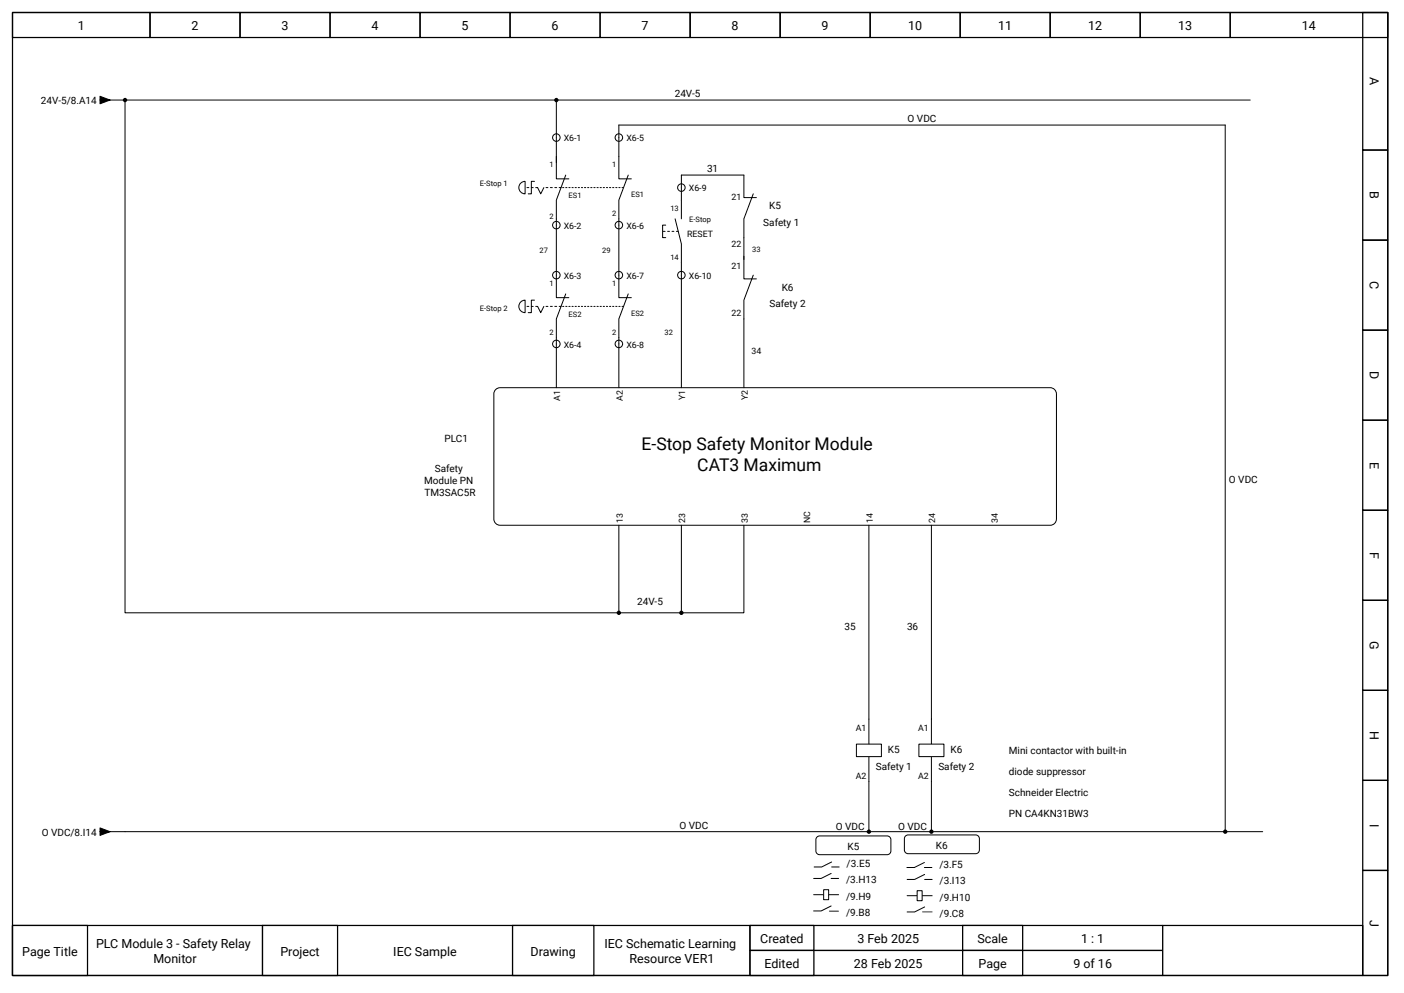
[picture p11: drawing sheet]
<svg xmlns="http://www.w3.org/2000/svg" width="297mm" height="210mm" viewBox="0 0 297 210" stroke-linecap="round" stroke-linejoin="round" font-family="sans-serif">
<defs><g id="words">
<g font-size="3.7">
<text x="135.8" y="95.3">E-Stop Safety Monitor Module</text>
<text x="147.6" y="99.7">CAT3 Maximum</text>
</g>
<g font-size="2.6">
<text x="16.5" y="6.4">1</text>
<text x="40.5" y="6.4">2</text>
<text x="59.6" y="6.4">3</text>
<text x="78.6" y="6.4">4</text>
<text x="97.7" y="6.4">5</text>
<text x="116.7" y="6.4">6</text>
<text x="135.8" y="6.4">7</text>
<text x="154.8" y="6.4">8</text>
<text x="173.9" y="6.4">9</text>
<text x="192.2" y="6.4">10</text>
<text x="211.2" y="6.4">11</text>
<text x="230.3" y="6.4">12</text>
<text x="249.3" y="6.4">13</text>
<text x="275.5" y="6.4">14</text>
<text x="289.9" y="16.3" transform="rotate(90 289.9 16.3)">A</text>
<text x="289.9" y="40.5" transform="rotate(90 289.9 40.5)">B</text>
<text x="289.9" y="59.5" transform="rotate(90 289.9 59.5)">C</text>
<text x="289.9" y="78.5" transform="rotate(90 289.9 78.5)">D</text>
<text x="289.9" y="97.7" transform="rotate(90 289.9 97.7)">E</text>
<text x="289.9" y="116.7" transform="rotate(90 289.9 116.7)">F</text>
<text x="289.9" y="135.6" transform="rotate(90 289.9 135.6)">G</text>
<text x="289.9" y="154.6" transform="rotate(90 289.9 154.6)">H</text>
<text x="289.9" y="174.3" transform="rotate(90 289.9 174.3)">I</text>
<text x="289.9" y="194.5" transform="rotate(90 289.9 194.5)">J</text>
<text x="4.7" y="202.2">Page Title</text>
<text x="20.3" y="200.6">PLC Module 3 - Safety Relay</text>
<text x="32.5" y="203.8">Monitor</text>
<text x="59.3" y="202.2">Project</text>
<text x="83.2" y="202.2">IEC Sample</text>
<text x="112.3" y="202.2">Drawing</text>
<text x="127.9" y="200.6">IEC Schematic Learning</text>
<text x="133.2" y="203.8">Resource VER1</text>
<text x="160.9" y="199.6">Created</text>
<text x="181.5" y="199.6">3 Feb 2025</text>
<text x="206.9" y="199.6">Scale</text>
<text x="228.8" y="199.6">1 : 1</text>
<text x="161.8" y="204.9">Edited</text>
<text x="180.7" y="204.9">28 Feb 2025</text>
<text x="207.1" y="204.9">Page</text>
<text x="227.1" y="204.9">9 of 16</text>
</g>
<g font-size="2.1">
<text x="8.7" y="22.1">24V-5/8.A14</text>
<text x="142.8" y="20.5">24V-5</text>
<text x="192.1" y="25.8">O VDC</text>
<text x="149.6" y="36.4">31</text>
<text x="161.5" y="47.8">Safety 1</text>
<text x="162.8" y="44.3">K5</text>
<text x="162.9" y="65">Safety 2</text>
<text x="165.4" y="61.5">K6</text>
<text x="94.1" y="93.5">PLC1</text>
<text x="92" y="99.9">Safety</text>
<text x="89.8" y="102.4">Module PN</text>
<text x="89.9" y="104.9">TM3SAC5R</text>
<text x="260.1" y="102.1">O VDC</text>
<text x="134.9" y="127.9">24V-5</text>
<text x="178.7" y="133.2">35</text>
<text x="192" y="133.2">36</text>
<text x="187.9" y="159.4">K5</text>
<text x="201.1" y="159.4">K6</text>
<text x="213.5" y="159.5">Mini contactor with built-in</text>
<text x="185.4" y="162.9">Safety 1</text>
<text x="198.6" y="162.9">Safety 2</text>
<text x="213.5" y="163.9">diode suppressor</text>
<text x="213.5" y="168.4">Schneider Electric</text>
<text x="213.5" y="172.8">PN CA4KN31BW3</text>
<text x="8.8" y="176.9">O VDC/8.I14</text>
<text x="143.8" y="175.3">O VDC</text>
<text x="176.9" y="175.5">O VDC</text>
<text x="179.3" y="179.8">K5</text>
<text x="190.1" y="175.5">O VDC</text>
<text x="198.1" y="179.5">K6</text>
<text x="179.2" y="183.5">/3.E5</text>
<text x="198.8" y="183.6">/3.F5</text>
<text x="179.1" y="186.9">/3.H13</text>
<text x="179.1" y="190.3">/9.H9</text>
<text x="198.9" y="187.1">/3.I13</text>
<text x="198.9" y="190.6">/9.H10</text>
<text x="179.1" y="193.8">/9.B8</text>
<text x="198.9" y="194">/9.C8</text>
</g>
<g font-size="1.9">
<text x="119.3" y="29.9">X6-1</text>
<text x="132.6" y="29.9">X6-5</text>
<text x="145.8" y="40.5">X6-9</text>
<text x="154.8" y="42.3">21</text>
<text x="119.3" y="48.4">X6-2</text>
<text x="132.6" y="48.4">X6-6</text>
<text x="145.4" y="50.2">RESET</text>
<text x="154.8" y="52.3">22</text>
<text x="119.3" y="59">X6-3</text>
<text x="132.6" y="59">X6-7</text>
<text x="145.8" y="59">X6-10</text>
<text x="154.8" y="56.8">21</text>
<text x="154.8" y="66.8">22</text>
<text x="119.3" y="73.6">X6-4</text>
<text x="132.6" y="73.6">X6-8</text>
<text x="159" y="74.9">34</text>
<text x="118.5" y="84.8" transform="rotate(-90 118.5 84.8)">A1</text>
<text x="131.8" y="84.8" transform="rotate(-90 131.8 84.8)">A2</text>
<text x="145" y="84.7" transform="rotate(-90 145 84.7)">Y1</text>
<text x="158.2" y="84.7" transform="rotate(-90 158.2 84.7)">Y2</text>
<text x="131.8" y="110.6" transform="rotate(-90 131.8 110.6)">13</text>
<text x="145" y="110.6" transform="rotate(-90 145 110.6)">23</text>
<text x="158.2" y="110.6" transform="rotate(-90 158.2 110.6)">33</text>
<text x="171.5" y="110.6" transform="rotate(-90 171.5 110.6)">NC</text>
<text x="184.7" y="110.6" transform="rotate(-90 184.7 110.6)">14</text>
<text x="197.9" y="110.6" transform="rotate(-90 197.9 110.6)">24</text>
<text x="211.2" y="110.6" transform="rotate(-90 211.2 110.6)">34</text>
<text x="181.1" y="154.7">A1</text>
<text x="194.3" y="154.7">A1</text>
<text x="181.1" y="164.7">A2</text>
<text x="194.3" y="164.7">A2</text>
</g>
<g font-size="1.6">
<text x="116.3" y="35.4">1</text>
<text x="129.5" y="35.4">1</text>
<text x="101.6" y="39.3">E-Stop 1</text>
<text x="120.3" y="42">ES1</text>
<text x="133.6" y="41.7">ES1</text>
<text x="116.3" y="46.3">2</text>
<text x="129.5" y="45.7">2</text>
<text x="141.9" y="44.6">13</text>
<text x="145.9" y="47">E-Stop</text>
<text x="114.2" y="53.6">27</text>
<text x="127.4" y="53.6">29</text>
<text x="159.2" y="53.3">33</text>
<text x="141.9" y="54.9">14</text>
<text x="101.6" y="65.8">E-Stop 2</text>
<text x="116.3" y="60.5">1</text>
<text x="129.5" y="60.5">1</text>
<text x="116.3" y="70.8">2</text>
<text x="120.3" y="67.1">ES2</text>
<text x="129.5" y="70.8">2</text>
<text x="133.6" y="66.8">ES2</text>
<text x="140.7" y="70.8">32</text>
</g>
</g></defs>
<path d="M104.8 82.6l.6-.5 .4-.1h116.4a1.32 1.32 0 0 1 1.4 1.3v26.5a1.32 1.32 0 0 1-1.4 1.3h-116.4a1.32 1.32 0 0 1-1.3-1.3v-26.5z" fill-rule="evenodd" fill="#fff" stroke="#000" stroke-width=".21"/>
<path d="M26.5 21.2h238.1M117.7 33.1v4.7h2.7M119.7 37l-2 5.3v4M131 26.5h128.3v149.4M26.5 175.9h240.7" fill="none" stroke="#000" stroke-width=".21"/>
<circle cx="259.3" cy="175.9" r=".46" fill="#000"/>
<path d="M110.3 38.6l.8-.2v2.6a1.32 1.32 0 0 1-1.2-.9 1.32 1.32 0 0 1 .4-1.5z" fill-rule="evenodd" fill="#fff" stroke="#000" stroke-width=".21"/>
<path d="M113.8 39.7h-2.7M118.7 39.7h-3.6" fill="none" stroke="#000" stroke-width=".21" stroke-dasharray=".4 .5"/>
<path d="M113.1 38.4h-.7v2.6h-.6M113.8 39.7l.6 1.3 .7-1.3M117.7 58.2v4.8h2.7M119.7 62.2l-2 5.3v3.9" fill="none" stroke="#000" stroke-width=".21"/>
<path d="M110.3 63.8l.8-.3v2.6a1.32 1.32 0 0 1-1.2-.9 1.32 1.32 0 0 1 .4-1.4z" fill-rule="evenodd" fill="#fff" stroke="#000" stroke-width=".21"/>
<path d="M113.8 64.8h-2.7M118.7 64.8h-3.6" fill="none" stroke="#000" stroke-width=".21" stroke-dasharray=".4 .5"/>
<path d="M131 33.1v4.7h2.6M133 37l-2 5.3v4M131 58.2v4.8h2.6M113.1 63.5h-.7v2.6h-.6M113.8 64.8l.6 1.3 .7-1.3M133 62.2l-2 5.3v3.9M183.9 152.1v5.3M183.9 160.1v5.3" fill="none" stroke="#000" stroke-width=".21"/>
<path d="M119.1 39.7h13.2M119.1 64.8h13.2" fill="none" stroke="#000" stroke-width=".21" stroke-dasharray=".3 .4"/>
<path d="M181.2 157.4h5.3v2.7h-5.3z" fill-rule="evenodd" fill="#fff" stroke="#000" stroke-width=".21"/>
<path d="M183.9 111.1v41M197.1 152.1v5.3M183.9 165.4v10.5M197.1 160.1v5.3" fill="none" stroke="#000" stroke-width=".21"/>
<circle cx="183.9" cy="175.9" r=".46" fill="#000"/>
<path d="M194.5 157.4h5.3v2.7h-5.3z" fill-rule="evenodd" fill="#fff" stroke="#000" stroke-width=".21"/>
<g fill="none" stroke="#000" stroke-width=".21">
<path d="M26.5 21.2v108.4h104.5v-18.5M117.7 21.2v13.2M131 26.5v6.6M117.7 46.3v11.9M131 46.3v11.9M140.9 47.6h-.7v2.7h.7M142.9 46.3l1.3 5.3v30.4M157.4 54.2v4.8h2.7M159.4 58.2l-2 5.3v18.5M159.4 41l-2 5.3v8.6M160.1 41.8h-2.7v-4.8h-13.2v9.3M117.7 71.4v10.6"/>
<path d="M131 71.4v10.6M144.2 111.1v18.5h-13.2M157.4 111.1v18.5h-13.2M197.1 111.1v41M197.1 165.4v10.5"/>
<circle cx="117.7" cy="29.1" r=".8"/>
<circle cx="131" cy="29.1" r=".8"/>
<circle cx="144.2" cy="39.7" r=".8"/>
<circle cx="117.7" cy="47.6" r=".8"/>
<circle cx="117.7" cy="58.2" r=".8"/>
<circle cx="131" cy="47.6" r=".8"/>
<circle cx="131" cy="58.2" r=".8"/>
<circle cx="144.2" cy="58.2" r=".8"/>
<circle cx="117.7" cy="72.8" r=".8"/>
<circle cx="131" cy="72.8" r=".8"/>
</g>
<g fill="#000">
<circle cx="26.5" cy="21.2" r=".46"/>
<circle cx="117.7" cy="21.2" r=".46"/>
<circle cx="131" cy="129.6" r=".46"/>
<circle cx="144.2" cy="129.6" r=".46"/>
<circle cx="197.1" cy="175.9" r=".46"/>
</g>
<path d="M143.5 48.9h-3.3" fill="none" stroke="#000" stroke-width=".21" stroke-dasharray=".4 .5"/>
<g fill="#000" stroke="#000" stroke-width=".21">
<path d="M21.2 20.4l2.1 .8-2.1 .8v-.8h5.3h-5.3z" fill-rule="evenodd"/>
<path d="M21.2 175.2l2.1 .7-2.1 .8v-.8h5.3h-5.3z" fill-rule="evenodd"/>
</g>
<g fill="#fff" stroke="#000" stroke-width=".26">
<path d="M2.6 195.8h53v10.6h-53z" fill-rule="evenodd"/>
<path d="M2.6 195.8h15.9v10.6h-15.9z" fill-rule="evenodd"/>
<path d="M55.6 195.8h52.9v10.6h-52.9z" fill-rule="evenodd"/>
<path d="M55.6 195.8h15.8v10.6h-15.8z" fill-rule="evenodd"/>
<path d="M108.5 195.8h50.2v10.6h-50.2z" fill-rule="evenodd"/>
<path d="M108.5 195.8h17.2v10.6h-17.2z" fill-rule="evenodd"/>
<path d="M158.7 195.8h45v5.3h-45z" fill-rule="evenodd"/>
<path d="M158.7 195.8h13.5v5.3h-13.5z" fill-rule="evenodd"/>
<path d="M158.7 201.1h45v5.3h-45z" fill-rule="evenodd"/>
<path d="M158.7 201.1h13.5v5.3h-13.5z" fill-rule="evenodd"/>
<path d="M203.7 195.8h42.4v5.3h-42.4z" fill-rule="evenodd"/>
<path d="M203.7 195.8h12.7v5.3h-12.7z" fill-rule="evenodd"/>
<path d="M203.7 201.1h42.4v5.3h-42.4z" fill-rule="evenodd"/>
<path d="M203.7 201.1h12.7v5.3h-12.7z" fill-rule="evenodd"/>
<path d="M246.1 195.8h42.3v10.6h-42.3z" fill-rule="evenodd"/>
</g>
<g fill="none" stroke="#000" stroke-width=".26">
<path d="M2.6 2.6h291.1v203.8h-291.1zM2.6 2.6h29.1v5.3h-29.1zM31.7 2.6h19.1v5.3h-19.1zM50.8 2.6h19v5.3h-19zM69.8 2.6h19.1v5.3h-19.1zM88.9 2.6h19v5.3h-19zM107.9 2.6h19.1v5.3h-19.1zM127 2.6h19v5.3h-19zM146 2.6h19.1v5.3h-19.1zM165.1 2.6h19v5.3h-19zM184.1 2.6h19.1v5.3h-19.1zM203.2 2.6h19v5.3h-19z"/>
<path d="M222.2 2.6h19.1v5.3h-19.1zM241.3 2.6h19v5.3h-19zM260.3 2.6h33.4v5.3h-33.4zM288.4 2.6h5.3v29.1h-5.3zM288.4 31.7h5.3v19.1h-5.3zM288.4 50.8h5.3v19h-5.3zM288.4 69.8h5.3v19.1h-5.3zM288.4 88.9h5.3v19h-5.3zM288.4 107.9h5.3v19.1h-5.3zM288.4 127h5.3v19h-5.3zM288.4 146h5.3v19.1h-5.3zM288.4 165.1h5.3v19h-5.3z"/>
<path d="M288.4 184.1h5.3v22.3h-5.3z"/>
</g>
<path d="M191.6 176.9l.6-.3h14.3a.79 .79 0 0 1 .8 .8v2.4a.79 .79 0 0 1-.8 .8h-14.3a.79 .79 0 0 1-.8-.8v-2.4z" fill-rule="evenodd" fill="#fff" stroke="#000" stroke-width=".21"/>
<path d="M192 189.5h2.1M195.2 189.5h2.1M195.7 185l-2.1 1.1h-1.6M195.7 186.1h1.6" fill="none" stroke="#000" stroke-width=".21"/>
<path d="M194.1 188.4h1.1v2.2h-1.1z" fill-rule="evenodd" fill="#fff" stroke="#000" stroke-width=".21"/>
<path d="M195.3 192.9h2M195.7 191.9l-2.1 1h-1.6" fill="none" stroke="#000" stroke-width=".21"/>
<path d="M172.9 177.1l.6-.3h14.2a.79 .79 0 0 1 .8 .8v2.4a.79 .79 0 0 1-.8 .8h-14.2a.79 .79 0 0 1-.8-.8v-2.4z" fill-rule="evenodd" fill="#fff" stroke="#000" stroke-width=".21"/>
<path d="M172.2 189.3h2.1M175.4 189.3h2.1M175.9 184.8l-2.1 1h-1.6M175.9 185.8h1.6" fill="none" stroke="#000" stroke-width=".21"/>
<path d="M174.3 188.2h1.1v2.1h-1.1z" fill-rule="evenodd" fill="#fff" stroke="#000" stroke-width=".21"/>
<path d="M175.5 192.8h1.9M175.9 191.7l-2.1 1h-1.6M176 182.4l-2.1 1h-1.6M176 183.4h1.6M195.6 182.5l-2.1 1h-1.6M195.6 183.5h1.6" fill="none" stroke="#000" stroke-width=".21"/>
<use href="#words"/>
</svg>
